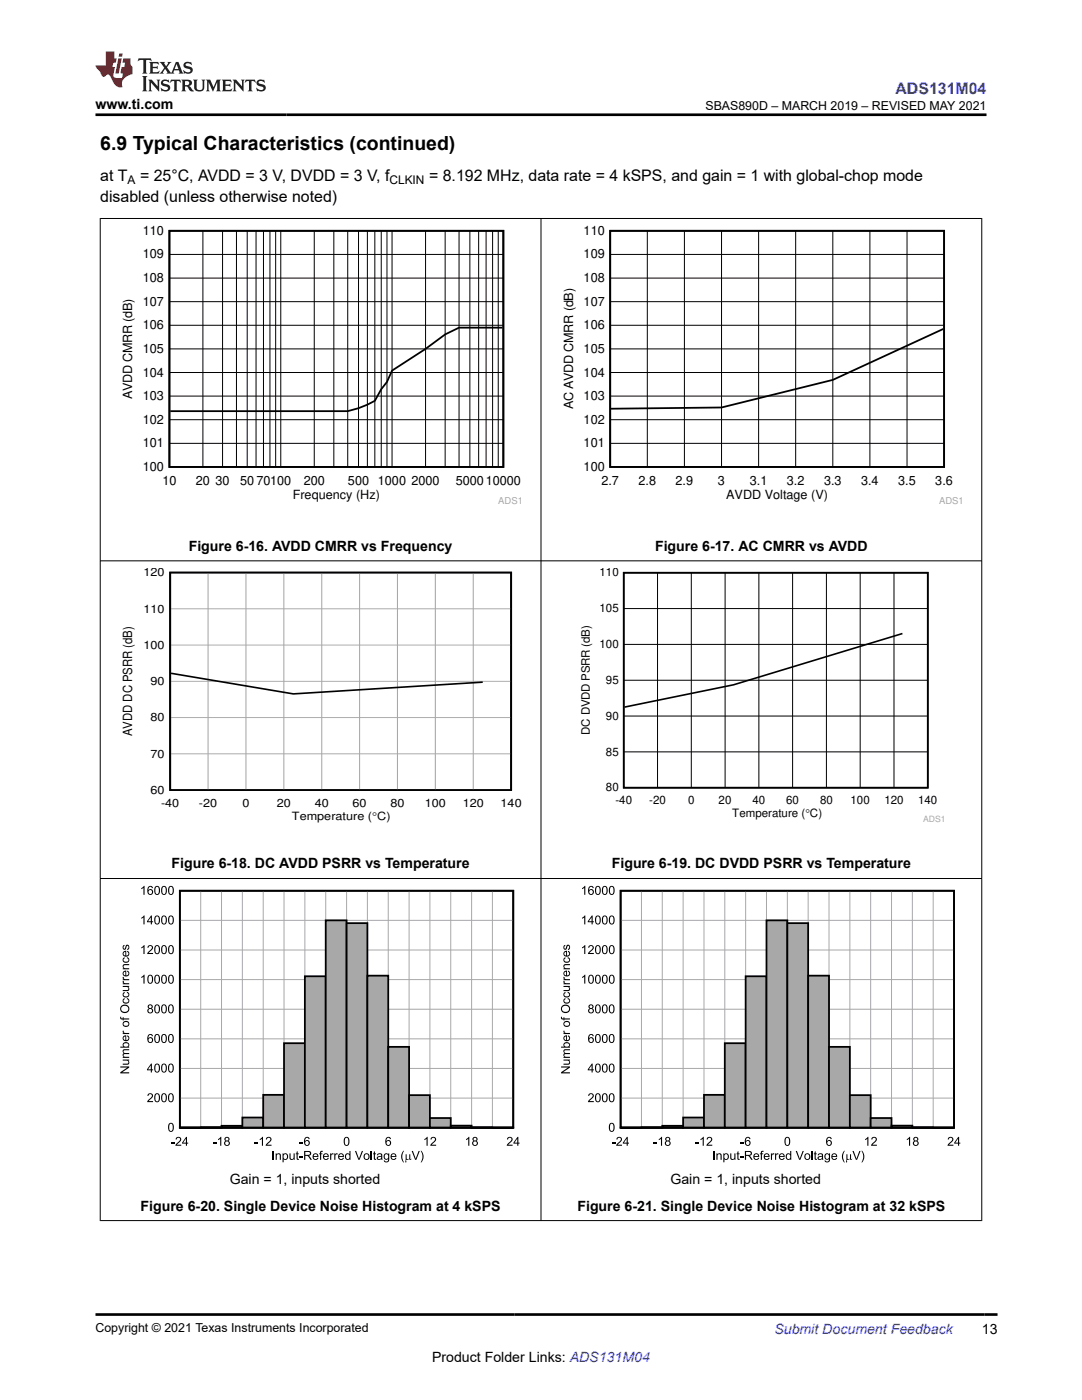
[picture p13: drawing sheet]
<svg xmlns="http://www.w3.org/2000/svg" width="216mm" height="279mm" viewBox="0 0 216 279" stroke-linecap="round" stroke-linejoin="round" font-family="sans-serif">
<defs><g id="words">
<text font-size="3.9" x="20" y="29.9">6.9 Typical Characteristics (continued)</text>
<text font-size="3.2" fill="#00f" x="178.7" y="18.7">ADS131M04</text>
<g font-size="3.2">
<text x="20" y="36.1">at T</text>
<text x="20" y="40.3">disabled (unless otherwise noted)</text>
<text x="27.9" y="36.1">= 25°C, AVDD = 3 V, DVDD = 3 V, f</text>
<text x="85.6" y="36.1">= 8.192 MHz, data rate = 4 kSPS, and gain = 1 with global-chop mode</text>
</g>
<g font-size="2.8">
<text x="19" y="21.8">www.ti.com</text>
<text x="37.7" y="109.9">Figure 6-16. AVDD CMRR vs Frequency</text>
<text x="130.7" y="109.9">Figure 6-17. AC CMRR vs AVDD</text>
<text x="34.2" y="173.3">Figure 6-18. DC AVDD PSRR vs Temperature</text>
<text x="122.1" y="173.3">Figure 6-19. DC DVDD PSRR vs Temperature</text>
<text x="45.8" y="236.4">Gain = 1, inputs shorted</text>
<text x="133.8" y="236.4">Gain = 1, inputs shorted</text>
<text x="28.1" y="241.6">Figure 6-20. Single Device Noise Histogram at 4 kSPS</text>
<text x="115.2" y="241.6">Figure 6-21. Single Device Noise Histogram at 32 kSPS</text>
<text x="195.9" y="266.1">13</text>
<text x="86.2" y="271.7">Product Folder Links: ADS131M04</text>
</g>
<text font-size="2.8" fill="#00f" x="154.5" y="266.2">Submit Document Feedback</text>
<g font-size="2.5">
<text x="140.8" y="21.9">SBAS890D – MARCH 2019 – REVISED MAY 2021</text>
<text x="28.5" y="46.9">110</text>
<text x="116.5" y="46.9">110</text>
<text x="28.5" y="51.6">109</text>
<text x="116.5" y="51.6">109</text>
<text x="28.5" y="56.3">108</text>
<text x="116.5" y="56.3">108</text>
<text x="28.5" y="65.7">106</text>
<text x="28.5" y="61">107</text>
<text x="116.5" y="65.7">106</text>
<text x="116.5" y="61">107</text>
<text x="28.5" y="70.4">105</text>
<text x="116.5" y="70.4">105</text>
<text x="28.5" y="75.1">104</text>
<text x="116.5" y="75.1">104</text>
<text x="26.4" y="79.7" transform="rotate(-90 26.4 79.7)">AVDD CMRR (dB)</text>
<text x="28.5" y="79.9">103</text>
<text x="114.3" y="81.7" transform="rotate(-90 114.3 81.7)">AC AVDD CMRR (dB)</text>
<text x="116.5" y="79.9">103</text>
<text x="28.5" y="89.3">101</text>
<text x="28.5" y="84.6">102</text>
<text x="116.5" y="89.3">101</text>
<text x="116.5" y="84.6">102</text>
<text x="28.5" y="94">100</text>
<text x="116.5" y="94">100</text>
<text x="32.4" y="96.8">10</text>
<text x="39.1" y="96.8">20</text>
<text x="43" y="96.8">30</text>
<text x="47.9" y="96.8">50</text>
<text x="51.2" y="96.8">70100</text>
<text x="58.4" y="99.6">Frequency (Hz)</text>
<text x="60.6" y="96.8">200</text>
<text x="69.4" y="96.8">500</text>
<text x="75.4" y="96.8">1000</text>
<text x="82.1" y="96.8">2000</text>
<text x="90.9" y="96.8">500010000</text>
<text x="120" y="96.8">2.7</text>
<text x="127.4" y="96.8">2.8</text>
<text x="134.8" y="96.8">2.9</text>
<text x="143.3" y="96.8">3</text>
<text x="144.9" y="99.6">AVDD Voltage (V)</text>
<text x="149.6" y="96.8">3.1</text>
<text x="157" y="96.8">3.2</text>
<text x="164.4" y="96.8">3.3</text>
<text x="171.8" y="96.8">3.4</text>
<text x="179.2" y="96.8">3.5</text>
<text x="186.6" y="96.8">3.6</text>
<text x="26.4" y="146.9" transform="rotate(-90 26.4 146.9)">AVDD DC PSRR (dB)</text>
<text x="19" y="265.9">Copyright © 2021 Texas Instruments Incorporated</text>
</g>
<g font-size="2.4">
<text x="25.5" y="36.7">A</text>
<text x="77.7" y="36.7">CLKIN</text>
</g>
<g font-size="2.3">
<text x="28.6" y="115">120</text>
<text x="119.6" y="115">110</text>
<text x="28.6" y="122.2">110</text>
<text x="119.6" y="122.2">105</text>
<text x="28.6" y="129.5">100</text>
<text x="119.6" y="129.3">100</text>
<text x="30" y="136.7">90</text>
<text x="120.9" y="136.5">95</text>
<text x="30" y="143.9">80</text>
<text x="120.9" y="143.6">90</text>
<text x="117.7" y="146.6" transform="rotate(-90 117.7 146.6)">DC DVDD PSRR (dB)</text>
<text x="30" y="151.2">70</text>
<text x="120.9" y="150.8">85</text>
<text x="30" y="158.4">60</text>
<text x="32.1" y="161">-40</text>
<text x="39.7" y="161">-20</text>
<text x="48.4" y="161">0</text>
<text x="55.2" y="161">20</text>
<text x="62.8" y="161">40</text>
<text x="70.3" y="161">60</text>
<text x="77.9" y="161">80</text>
<text x="84.8" y="161">100</text>
<text x="92.3" y="161">120</text>
<text x="99.9" y="161">140</text>
<text x="120.9" y="157.9">80</text>
<text x="122.8" y="160.5">-40</text>
<text x="129.5" y="160.5">-20</text>
<text x="137.3" y="160.5">0</text>
<text x="143.4" y="160.5">20</text>
<text x="150.1" y="160.5">40</text>
<text x="156.9" y="160.5">60</text>
<text x="163.6" y="160.5">80</text>
<text x="169.7" y="160.5">100</text>
<text x="176.5" y="160.5">120</text>
<text x="183.2" y="160.5">140</text>
<text x="58.3" y="163.6">Temperature (qC)</text>
<text x="146.1" y="163">Temperature (qC)</text>
</g>
<g font-size="1.9" fill="#a8a8a8">
<text x="99.4" y="100.6">ADS1</text>
<text x="187.4" y="100.6">ADS1</text>
</g>
<text font-size="1.7" fill="#a8a8a8" x="184.2" y="164">ADS1</text>
</g></defs>
<path d="M33.8 46.1h66.6v47.1h-66.6zM121.8 46.1h66.6v47.1h-66.6zM100.3 65.4h-8.7l-2.8 1.3-3.9 2.9-6.7 4.4-1 2.2-1.1 1.5-1.3 2.3-3.3 1.5-2.1 .6h-35.4M188.2 65.7l-22 10.1-22.2 5.5-22.1 .3" fill="none" stroke="#000" stroke-width=".36"/>
<g fill="none" stroke="#000" stroke-width=".2">
<path d="M33.8 55.5h66.6M33.8 50.8h66.6M40.5 46.1v47.1M44.4 46.1v47.1M47.2 46.1v47.1M49.3 46.1v47.1M51.1 46.1v47.1M52.6 46.1v47.1M53.9 46.1v47.1M55 46.1v47.1M56 46.1v47.1M62.7 46.1v47.1"/>
<path d="M66.6 46.1v47.1M69.4 46.1v47.1M71.5 46.1v47.1M73.3 46.1v47.1M74.8 46.1v47.1M76.1 46.1v47.1M77.2 46.1v47.1M78.2 46.1v47.1M84.9 46.1v47.1M88.8 46.1v47.1M91.6 46.1v47.1M93.8 46.1v47.1"/>
<path d="M95.5 46.1v47.1M97 46.1v47.1M98.3 46.1v47.1M99.4 46.1v47.1M121.8 55.5h66.6M121.8 50.8h66.6M129.2 46.1v47.1M136.6 46.1v47.1M144 46.1v47.1M151.4 46.1v47.1M158.8 46.1v47.1M166.2 46.1v47.1"/>
<path d="M173.6 46.1v47.1M181 46.1v47.1M33.8 79h66.6M33.8 74.3h66.6M33.8 69.6h66.6M33.8 64.9h66.6M33.8 60.2h66.6M121.8 79h66.6M121.8 74.3h66.6M121.8 69.6h66.6M121.8 64.9h66.6M121.8 60.2h66.6"/>
<path d="M33.8 88.5h66.6M33.8 83.8h66.6M121.8 88.5h66.6M121.8 83.8h66.6M131.2 114.3v42.9M137.9 114.3v42.9M144.7 114.3v42.9M151.4 114.3v42.9M158.2 114.3v42.9M164.9 114.3v42.9M171.6 114.3v42.9M178.4 114.3v42.9"/>
<path d="M124.5 135.8h60.6M124.5 128.6h60.6M124.5 121.5h60.6M124.5 150.1h60.6M124.5 142.9h60.6"/>
</g>
<path d="M34 114.3h68v43.4h-68zM34.1 134.4l24.4 4.1 37.8-2.4" fill="none" stroke="#000" stroke-width=".34"/>
<g fill="none" stroke="#a8a8a8" stroke-width=".2">
<path d="M41.5 114.3v43.4M49.1 114.3v43.4M56.6 114.3v43.4M64.2 114.3v43.4M71.8 114.3v43.4M79.3 114.3v43.4M86.9 114.3v43.4M94.4 114.3v43.4M34 136h68M34 128.7h68M34 121.5h68M34 150.4h68"/>
<path d="M34 143.2h68M40 177.8v47.3h-4.1M44.2 177.8v47.3M48.4 177.8v47.3M52.5 177.8v47.3M56.7 177.8v47.3M60.8 177.8v47.3M65 177.8v47.3M69.2 177.8v47.3M73.3 177.8v47.3M77.5 177.8v47.3M81.6 177.8v47.3"/>
<path d="M85.8 177.8v47.3M89.9 177.8v47.3M94.1 177.8v47.3M98.3 177.8v47.3M35.9 195.5h66.5M35.9 189.6h66.5M35.9 183.7h66.5M35.9 219.1h66.5M35.9 213.2h66.5M35.9 207.3h66.5M35.9 201.4h66.5M40 225h4.2"/>
</g>
<path d="M124.5 114.3h60.6v42.9h-60.6zM180.1 126.4l-33.7 10.3-21.8 4.4" fill="none" stroke="#000" stroke-width=".32"/>
<g fill="#000">
<path d="M28.2 177.2l.6-.4v1.8h-.2v-1.4l-.4 .3zM24.6 199.4l.3-.2v.2l-.2 .1a.44 .44 0 0 0 .4 .6 .44 .44 0 0 0 .5-.6l-.3-.1v-.2a.61 .61 0 0 1 .4 .9 .61 .61 0 0 1-.9 .1l-.3-.3zM24.6 198.2l.3-.2v.2l-.2 .1a.44 .44 0 0 0 .4 .6 .44 .44 0 0 0 .5-.6l-.3-.1v-.2a.61 .61 0 0 1 .4 .8 .61 .61 0 0 1-.9 .2l-.3-.3zM24.6 191.2l.3-.1v.2l-.2 .1a.44 .44 0 0 0 .4 .5 .44 .44 0 0 0 .5-.5l-.3-.2v-.2a.61 .61 0 0 1 .4 .9 .61 .61 0 0 1-.9 .2l-.3-.4zM24.6 188.7l.2-.1 .1 .2a.25 .25 0 0 0-.3 .3 .25 .25 0 0 0 .3 .2v-.1a.49 .49 0 0 1 .2-.5 .49 .49 0 0 1 .6 0l.1 .6-.4 .3v-.2a.29 .29 0 0 0 .3-.3 .29 .29 0 0 0-.4-.3 .63 .63 0 0 1-.5 .7l-.3-.2zM24.5 196.8h1.3v.2h-.2a.45 .45 0 0 1 .2 .5 .45 .45 0 0 1-.5 .3h-.8v-.2h.7a.32 .32 0 0 0 .4-.3 .32 .32 0 0 0-.4-.3h-.7zM24.5 195.7l.2 .1a.28 .28 0 0 0 .1 .4 .28 .28 0 0 0 .3 0h.7v.2h-1.3v-.2h.2l-.2-.2zM24.5 194.9l.2 .1a.28 .28 0 0 0 .1 .3 .28 .28 0 0 0 .3 .1h.7v.2h-1.3v-.2h.2l-.2-.2zM24.6 192.5l.2-.1h1v.2h-.8a.3 .3 0 0 0-.4 .2 .3 .3 0 0 0 .3 .4h.9v.2h-1.3v-.2h.2l-.2-.2zM28.2 195l.6-.5v1.8h-.2v-1.4l-.4 .3zM28.2 189.1l.6-.5v1.8h-.2v-1.4l-.4 .3zM28.2 183.1l.6-.4v1.8h-.2v-1.4l-.4 .3z"/>
<path d="M29.6 188.7a.58 .58 0 0 1 .9 .2 .58 .58 0 0 1-.3 .8l-.5 .5h.8v.2h-1.1l.1-.4a1.07 1.07 0 0 0 .7-1.1l-.4-.1-.2 .4-.2-.1zM24 212.8h1.8v.3l-1.4 .9h1.4v.2h-1.8v-.2l1.4-.9h-1.4zM24.5 211.5h1.3v.1h-.2a.45 .45 0 0 1 .2 .6 .45 .45 0 0 1-.5 .3h-.8v-.2h.7a.32 .32 0 0 0 .4-.3 .32 .32 0 0 0-.4-.3h-.7zM24.6 209.5l1.2-.1v.2h-.8a.27 .27 0 0 0-.4 .2 .27 .27 0 0 0 .3 .3h.9v.3h-.9a.29 .29 0 0 0-.2 .3 .29 .29 0 0 0 .4 .2h.7v.2h-1.3v-.2h.2a.44 .44 0 0 1 0-.7l-.2-.3zM24.5 205.7h.2a.28 .28 0 0 0 .1 .4 .28 .28 0 0 0 .3 0h.7v.3h-1.3v-.2h.2l-.2-.2zM24 202.9h.2l.1 .3h.2v-.2h.2v.2h1.1v.3h-1.1v.2h-.2v-.2a.4 .4 0 0 1-.5-.1 .4 .4 0 0 1 0-.5zM29.6 218.3a.58 .58 0 0 1 .9 .1 .58 .58 0 0 1-.3 .9l-.5 .4h.8v.3h-1.1l.1-.4a1.07 1.07 0 0 0 .7-1.2h-.4l-.2 .3h-.2zM34.2 227.9h.6v.2h-.6zM35.2 227a.58 .58 0 0 1 .9 .1 .58 .58 0 0 1-.3 .9l-.5 .5h.9v.2h-1.2l.2-.4a1.07 1.07 0 0 0 .6-1.1l-.3-.1-.2 .3h-.3zM42.5 227.9h.7v.2h-.7zM43.5 227.3l.7-.4v1.8h-.3v-1.4l-.4 .2zM50.8 227.9h.7v.2h-.7z"/>
<path d="M51.8 227.3l.7-.4v1.8h-.2v-1.4l-.5 .2zM53.2 227a.58 .58 0 0 1 .9 .1 .58 .58 0 0 1-.3 .9l-.5 .5h.9v.2h-1.2l.2-.4a1.07 1.07 0 0 0 .7-1.1l-.4-.1-.2 .3h-.3zM54.4 229.7h.2v1.8h-.2zM55 230.2h.2v.2a.46 .46 0 0 1 .6-.2 .46 .46 0 0 1 .2 .5v.8h-.2v-.8a.3 .3 0 0 0-.2-.4 .3 .3 0 0 0-.4 .3v.9h-.2zM57.8 230.2h.2v.7a.32 .32 0 0 0 .3 .4 .32 .32 0 0 0 .3-.4v-.7h.2v1.3h-.2v-.2a.45 .45 0 0 1-.5 .2 .45 .45 0 0 1-.3-.5zM59.2 229.9l.2-.2v.5h.2v.2h-.2v.7l.2 .4a.33 .33 0 0 1-.3-.1 .33 .33 0 0 1-.1-.3v-.7h-.2zM59.7 230.7h.7v.2h-.7zM59.8 227.9h.7v.2h-.7zM63.9 229.8l.5-.1v.2l-.3 .1v.2h.2v.2h-.2v1.1h-.2v-1.1h-.2v-.2h.2zM65.9 230.2h.2v.2l.4-.2h.1l-.1 .2a.28 .28 0 0 0-.3 .1 .28 .28 0 0 0-.1 .3v.7h-.2zM66.7 230.2h.2v.2l.4-.2h.1l-.1 .2a.28 .28 0 0 0-.3 .1 .28 .28 0 0 0-.1 .3v.7h-.2zM70.8 229.7h.3l.5 1.6 .6-1.6h.2l-.6 1.8h-.3z"/>
<path d="M74 229.7h.2v1.8h-.2zM74.6 229.9l.2-.2v.5h.2v.2h-.2v.7l.3 .4a.32 .32 0 0 1-.4-.1 .32 .32 0 0 1-.1-.3v-.7h-.2zM80.5 229.7h.1l-.1 .2a2.01 2.01 0 0 0 .1 2.1 1.56 1.56 0 0 1-.1-2.3zM80.9 230.4h.2v.7a.27 .27 0 0 0 .2 .3 .27 .27 0 0 0 .4-.2v-.8h.2v.9l.2-.1-.2 .3-.2-.2a.42 .42 0 0 1-.7 .1v.6l-.1-.1zM82.1 229.7h.3l.6 1.6 .5-1.6h.3l-.7 1.8h-.3zM83.9 229.7a1.49 1.49 0 0 1 .4 2l-.2 .3h-.2a2.03 2.03 0 0 0 0-2.3zM84.7 227.3l.6-.4v1.8h-.2v-1.4l-.4 .2zM86.1 227a.58 .58 0 0 1 .9 .1 .58 .58 0 0 1-.4 .9l-.4 .5h.8v.2h-1.1l.1-.4a1.07 1.07 0 0 0 .7-1.1l-.4-.1-.2 .3h-.2zM93 227.3l.7-.4v1.8h-.3v-1.4l-.4 .2zM101.3 227a.58 .58 0 0 1 .9 .1 .58 .58 0 0 1-.3 .9l-.5 .5h.9v.2h-1.2l.2-.4a1.07 1.07 0 0 0 .7-1.1l-.4-.1-.2 .3h-.2z"/>
<path d="M29.6 177l.2-.2h.4l.3 .4-.2 .1a.36 .36 0 0 0-.4-.3 .36 .36 0 0 0-.3 .4v.3a.56 .56 0 0 1 .9 0 .56 .56 0 0 1-.2 .9 .56 .56 0 0 1-.8-.4l-.1-.8zM29.6 178a.4 .4 0 0 0 .8 0 .4 .4 0 0 0-.8 0z"/>
<path d="M31 176.9a.64 .64 0 0 1 .8 .1 .64 .64 0 0 1 .1 .7 .64 .64 0 0 1-.5 .9 .64 .64 0 0 1-.6-.9zM31.1 177.1a.99 .99 0 0 0 .3 1.3 .92 .92 0 0 0-.1-1.4z"/>
<path d="M32.4 176.9a.64 .64 0 0 1 .7 .1 .64 .64 0 0 1 .2 .7 .64 .64 0 0 1-.6 .9 .64 .64 0 0 1-.5-.9zM32.5 177.1a.99 .99 0 0 0 .2 1.3 .92 .92 0 0 0 0-1.4z"/>
<path d="M33.8 176.9a.64 .64 0 0 1 .7 .1 .64 .64 0 0 1 .2 .7 .64 .64 0 0 1-.6 .9 .64 .64 0 0 1-.6-.9zM33.9 177.1a.99 .99 0 0 0 .2 1.3 .92 .92 0 0 0 0-1.4z"/>
<path d="M24.6 193.9l.6-.2v1a.37 .37 0 0 0 .4-.3 .37 .37 0 0 0-.2-.5v-.2a.63 .63 0 0 1 .3 .9 .63 .63 0 0 1-.9 .2 .63 .63 0 0 1-.2-.9zM24.8 194l-.1 .4 .3 .2v-.7z"/>
<path d="M24.6 189.9l.6-.2v1a.37 .37 0 0 0 .4-.3 .37 .37 0 0 0-.2-.4v-.2a.63 .63 0 0 1 .3 .8 .63 .63 0 0 1-.9 .2 .63 .63 0 0 1-.2-.9zM24.8 190.1l-.1 .4 .3 .2v-.7z"/>
<path d="M29.7 194.6a.64 .64 0 0 1 .7 .1 .64 .64 0 0 1 .2 .7 .64 .64 0 0 1-.6 .9 .64 .64 0 0 1-.6-.9zM29.7 194.8a.99 .99 0 0 0 .3 1.4 .92 .92 0 0 0 0-1.5z"/>
<path d="M30.1 182.7h.2v1.2h.3v.2h-.3v.4h-.2v-.4h-.8v-.2zM30.1 183.1l-.6 .8h.6z"/>
<path d="M31 194.6a.64 .64 0 0 1 .8 .1 .64 .64 0 0 1 .1 .7 .64 .64 0 0 1-.5 .9 .64 .64 0 0 1-.6-.9zM31.1 194.8a.99 .99 0 0 0 .3 1.4 .92 .92 0 0 0-.1-1.5z"/>
<path d="M31 188.7a.64 .64 0 0 1 .8 .1 .64 .64 0 0 1 .1 .7 .64 .64 0 0 1-.5 .9 .64 .64 0 0 1-.6-.9zM31.1 188.9a.99 .99 0 0 0 .3 1.3 .92 .92 0 0 0-.1-1.4z"/>
<path d="M31 182.8a.64 .64 0 0 1 .8 .1 .64 .64 0 0 1 .1 .7 .64 .64 0 0 1-.5 .9 .64 .64 0 0 1-.6-.9zM31.1 183a.99 .99 0 0 0 .3 1.3 .92 .92 0 0 0-.1-1.4z"/>
<path d="M32.4 194.6a.64 .64 0 0 1 .7 .1 .64 .64 0 0 1 .2 .7 .64 .64 0 0 1-.6 .9 .64 .64 0 0 1-.5-.9zM32.5 194.8a.99 .99 0 0 0 .2 1.4 .92 .92 0 0 0 0-1.5z"/>
<path d="M32.4 188.7a.64 .64 0 0 1 .7 .1 .64 .64 0 0 1 .2 .7 .64 .64 0 0 1-.6 .9 .64 .64 0 0 1-.5-.9zM32.5 188.9a.99 .99 0 0 0 .2 1.3 .92 .92 0 0 0 0-1.4z"/>
<path d="M32.4 182.8a.64 .64 0 0 1 .7 .1 .64 .64 0 0 1 .2 .7 .64 .64 0 0 1-.6 .9 .64 .64 0 0 1-.5-.9zM32.5 183a.99 .99 0 0 0 .2 1.3 .92 .92 0 0 0 0-1.4z"/>
<path d="M33.8 194.6a.64 .64 0 0 1 .7 .1 .64 .64 0 0 1 .2 .7 .64 .64 0 0 1-.6 .9 .64 .64 0 0 1-.6-.9zM33.9 194.8a.99 .99 0 0 0 .2 1.4 .92 .92 0 0 0 0-1.5z"/>
<path d="M33.8 188.7a.64 .64 0 0 1 .7 .1 .64 .64 0 0 1 .2 .7 .64 .64 0 0 1-.6 .9 .64 .64 0 0 1-.6-.9zM33.9 188.9a.99 .99 0 0 0 .2 1.3 .92 .92 0 0 0 0-1.4z"/>
<path d="M33.8 182.8a.64 .64 0 0 1 .7 .1 .64 .64 0 0 1 .2 .7 .64 .64 0 0 1-.6 .9 .64 .64 0 0 1-.6-.9zM33.9 183a.99 .99 0 0 0 .2 1.3 .92 .92 0 0 0 0-1.4z"/>
<path d="M24 201.3a.9 .9 0 0 1 1.8 0 .9 .9 0 0 1-1.8 0zM24.4 200.9a.65 .65 0 0 0 .1 .9 .65 .65 0 0 0 .8 0 .65 .65 0 0 0 .1-.9l-.5-.2z"/>
<path d="M24.5 204.3a.65 .65 0 0 1 1.3 0 .65 .65 0 0 1-1.3 0zM24.8 204.1a.43 .43 0 0 0 .3 .6 .43 .43 0 0 0 .4-.6l-.4-.1z"/>
<path d="M24.6 206.8l.6-.2v1a.37 .37 0 0 0 .4-.3 .37 .37 0 0 0-.2-.5v-.2a.63 .63 0 0 1 .3 .9 .63 .63 0 0 1-.9 .2 .63 .63 0 0 1-.2-.9zM24.8 206.9l-.1 .4 .3 .3v-.8z"/>
<path d="M24.6 208.1a.62 .62 0 0 1 .9 0 .62 .62 0 0 1 .1 .8h.2v.2h-1.8v-.2h.6l-.1-.4zM24.8 208.3a.41 .41 0 0 0 .3 .6 .41 .41 0 0 0 .4-.6l-.4-.1z"/>
<path d="M29.6 200.6a.48 .48 0 0 1 .7-.1 .48 .48 0 0 1-.1 .8 .53 .53 0 0 1 .2 .8 .53 .53 0 0 1-.8 0 .53 .53 0 0 1 .1-.8l-.2-.3zM29.7 200.9a.3 .3 0 0 0 .6 0 .3 .3 0 0 0-.6 0zM29.6 201.7a.36 .36 0 0 0 .7 0 .36 .36 0 0 0-.7 0z"/>
<path d="M30.1 212.3h.2v1.1h.2v.2h-.2v.4h-.2v-.4h-.8v-.2zM30.1 212.6l-.6 .8h.6z"/>
<path d="M29.6 206.6l.2-.2h.4l.3 .4h-.2a.36 .36 0 0 0-.4-.3 .36 .36 0 0 0-.3 .5v.2a.56 .56 0 0 1 .9 .1 .56 .56 0 0 1-.2 .8 .56 .56 0 0 1-.8-.3l-.1-.8zM29.6 207.6a.4 .4 0 0 0 .8 0 .4 .4 0 0 0-.8 0z"/>
<path d="M31 218.3a.64 .64 0 0 1 .8 .1 .64 .64 0 0 1 .1 .7 .64 .64 0 0 1-.6 .9 .64 .64 0 0 1-.5-.9zM31.1 218.5a.99 .99 0 0 0 .3 1.3 .92 .92 0 0 0-.1-1.4z"/>
<path d="M31 212.4a.64 .64 0 0 1 .8 0 .64 .64 0 0 1 .1 .8 .64 .64 0 0 1-.6 .9 .64 .64 0 0 1-.5-.9zM31.1 212.6a.99 .99 0 0 0 .3 1.3 .92 .92 0 0 0-.1-1.5z"/>
<path d="M31 206.5a.64 .64 0 0 1 .8 0 .64 .64 0 0 1 .1 .8 .64 .64 0 0 1-.6 .9 .64 .64 0 0 1-.5-.9zM31.1 206.7a.99 .99 0 0 0 .3 1.3 .92 .92 0 0 0-.1-1.5z"/>
<path d="M31 200.5a.64 .64 0 0 1 .8 .1 .64 .64 0 0 1 .1 .7 .64 .64 0 0 1-.6 1 .64 .64 0 0 1-.5-1zM31.1 200.8a.99 .99 0 0 0 .3 1.3 .92 .92 0 0 0-.1-1.5z"/>
<path d="M32.4 218.3a.64 .64 0 0 1 .7 .1 .64 .64 0 0 1 .2 .7 .64 .64 0 0 1-.6 .9 .64 .64 0 0 1-.6-.9zM32.5 218.5a.99 .99 0 0 0 .2 1.3 .92 .92 0 0 0 0-1.4z"/>
<path d="M32.4 212.4a.64 .64 0 0 1 .7 0 .64 .64 0 0 1 .2 .8 .64 .64 0 0 1-.6 .9 .64 .64 0 0 1-.6-.9zM32.5 212.6a.99 .99 0 0 0 .2 1.3 .92 .92 0 0 0 0-1.5z"/>
<path d="M32.4 206.5a.64 .64 0 0 1 .7 0 .64 .64 0 0 1 .2 .8 .64 .64 0 0 1-.6 .9 .64 .64 0 0 1-.6-.9zM32.5 206.7a.99 .99 0 0 0 .2 1.3 .92 .92 0 0 0 0-1.5z"/>
<path d="M32.4 200.5a.64 .64 0 0 1 .7 .1 .64 .64 0 0 1 .2 .7 .64 .64 0 0 1-.6 1 .64 .64 0 0 1-.6-1zM32.5 200.8a.99 .99 0 0 0 .2 1.3 .92 .92 0 0 0 0-1.5z"/>
<path d="M33.8 218.3a.64 .64 0 0 1 .7 .1 .64 .64 0 0 1 .2 .7 .64 .64 0 0 1-.6 .9 .64 .64 0 0 1-.6-.9zM33.9 218.5a.99 .99 0 0 0 .2 1.3 .92 .92 0 0 0 0-1.4z"/>
<path d="M33.8 212.4a.64 .64 0 0 1 .7 0 .64 .64 0 0 1 .2 .8 .64 .64 0 0 1-.6 .9 .64 .64 0 0 1-.6-.9zM33.9 212.6a.99 .99 0 0 0 .2 1.3 .92 .92 0 0 0 0-1.5z"/>
<path d="M33.8 206.5a.64 .64 0 0 1 .7 0 .64 .64 0 0 1 .2 .8 .64 .64 0 0 1-.6 .9 .64 .64 0 0 1-.6-.9zM33.9 206.7a.99 .99 0 0 0 .2 1.3 .93 .93 0 0 0 0-1.5z"/>
<path d="M33.8 200.5a.64 .64 0 0 1 .7 .1 .64 .64 0 0 1 .2 .7 .64 .64 0 0 1-.6 1 .64 .64 0 0 1-.6-1zM33.9 200.8a.99 .99 0 0 0 .2 1.3 .93 .93 0 0 0 0-1.5z"/>
<path d="M33.8 224.2a.64 .64 0 0 1 .7 .1 .64 .64 0 0 1 .2 .7 .64 .64 0 0 1-.6 .9 .64 .64 0 0 1-.6-.9zM33.9 224.4a.99 .99 0 0 0 .2 1.3 .93 .93 0 0 0 0-1.4z"/>
<path d="M37.1 226.9h.2v1.1h.3v.2h-.3v.5h-.2v-.5h-.8v-.2zM37.1 227.2l-.6 .8h.6z"/>
<path d="M44.9 227a.48 .48 0 0 1 .8 0 .48 .48 0 0 1-.2 .7 .53 .53 0 0 1 .2 .8 .53 .53 0 0 1-.8 0 .53 .53 0 0 1 .1-.8l-.2-.2zM45 227.3a.3 .3 0 0 0 .6 0 .3 .3 0 0 0-.6 0zM44.9 228.2a.4 .4 0 0 0 .8 0 .4 .4 0 0 0-.8 0z"/>
<path d="M56.4 230.2h.2v.2a.59 .59 0 0 1 .8 0 .59 .59 0 0 1 0 .8 .49 .49 0 0 1-.8 .1v.7h-.2zM56.7 230.5l-.1 .5 .2 .3a.47 .47 0 0 0 .5-.5 .47 .47 0 0 0-.5-.4z"/>
<path d="M60.7 229.7h.8a.49 .49 0 0 1 .6 .4 .49 .49 0 0 1-.5 .6l.6 .8h-.3l-.4-.7-.3-.1h-.3v.8h-.2zM60.9 229.9v.6h.5a.31 .31 0 0 0 .5-.3 .31 .31 0 0 0-.4-.3z"/>
<path d="M60.8 227.1l.3-.2h.4l.3 .4h-.2a.36 .36 0 0 0-.5-.2 .36 .36 0 0 0-.2 .4v.2a.56 .56 0 0 1 .8 .1 .56 .56 0 0 1-.2 .9 .56 .56 0 0 1-.8-.4v-.8zM60.9 228.1a.4 .4 0 0 0 .8 0 .4 .4 0 0 0-.8 0z"/>
<path d="M62.5 230.3a.6 .6 0 0 1 .7-.1 .6 .6 0 0 1 .3 .7h-.9a.37 .37 0 0 0 .3 .4 .37 .37 0 0 0 .4-.2h.2a.65 .65 0 0 1-.9 .3 .65 .65 0 0 1-.1-1.1zM62.7 230.4l-.1 .3h.7l-.2-.3z"/>
<path d="M64.6 230.3a.6 .6 0 0 1 .7-.1 .6 .6 0 0 1 .3 .7h-.9a.37 .37 0 0 0 .2 .4 .37 .37 0 0 0 .5-.2h.2a.65 .65 0 0 1-1 .3 .65 .65 0 0 1 0-1.1zM64.8 230.4l-.1 .3h.7l-.2-.3z"/>
<path d="M67.6 230.3a.6 .6 0 0 1 .7-.1 .6 .6 0 0 1 .3 .7h-.9a.37 .37 0 0 0 .3 .4 .37 .37 0 0 0 .4-.2h.2a.65 .65 0 0 1-1 .3 .65 .65 0 0 1 0-1.1zM67.8 230.4l-.1 .3h.7l-.2-.3z"/>
<path d="M68.8 227a.64 .64 0 0 1 .8 .1 .64 .64 0 0 1 .1 .7 .64 .64 0 0 1-.5 .9 .64 .64 0 0 1-.6-.9zM68.9 227.2a.99 .99 0 0 0 .3 1.3 .92 .92 0 0 0 0-1.4z"/>
<path d="M69 230.3l.4-.1 .3 .1v-.6h.2v1.8h-.2v-.2a.62 .62 0 0 1-.8-.1 .62 .62 0 0 1 .1-.9zM69.1 230.5a.45 .45 0 0 0-.1 .6 .45 .45 0 0 0 .6 .1l.1-.4-.1-.3-.2-.2z"/>
<path d="M72.5 230.8a.65 .65 0 0 1 1.3 0 .65 .65 0 0 1-1.3 0zM72.9 230.5a.46 .46 0 0 0-.1 .6 .46 .46 0 0 0 .6 .1 .46 .46 0 0 0 .1-.6 .46 .46 0 0 0-.6-.1z"/>
<path d="M75.3 230.3a.58 .58 0 0 1 .8-.1 .58 .58 0 0 1 .2 .7l.1 .6h-.3v-.2a.46 .46 0 0 1-.6 .2 .46 .46 0 0 1-.2-.6l.8-.2a.33 .33 0 0 0-.3-.4 .33 .33 0 0 0-.4 .3h-.2zM75.5 231a.23 .23 0 0 0 0 .3 .23 .23 0 0 0 .3 0l.2-.2 .1-.3z"/>
<path d="M76.7 230.3l.2-.1 .6 .1v-.1h.2v1.1a.56 .56 0 0 1-.4 .7 .56 .56 0 0 1-.7-.4h.2a.36 .36 0 0 0 .5 .2 .36 .36 0 0 0 .1-.5 .61 .61 0 0 1-.8-.1 .61 .61 0 0 1 .1-.9zM76.9 230.5v.7a.41 .41 0 0 0 .6-.4 .41 .41 0 0 0-.6-.3z"/>
<path d="M77.1 227.1l.2-.2h.4l.3 .4h-.2a.36 .36 0 0 0-.4-.2 .36 .36 0 0 0-.3 .4v.2a.56 .56 0 0 1 .8 .1 .56 .56 0 0 1-.2 .9 .56 .56 0 0 1-.7-.4l-.1-.8zM77.1 228.1a.4 .4 0 0 0 .8 0 .4 .4 0 0 0-.8 0z"/>
<path d="M78.1 230.3a.6 .6 0 0 1 .7-.1 .6 .6 0 0 1 .3 .7h-.9a.37 .37 0 0 0 .2 .4 .37 .37 0 0 0 .5-.2h.2a.65 .65 0 0 1-1 .3 .65 .65 0 0 1 0-1.1zM78.3 230.4l-.1 .3h.7l-.2-.3z"/>
<path d="M94.4 227a.48 .48 0 0 1 .8 0 .48 .48 0 0 1-.2 .7 .53 .53 0 0 1 .2 .8 .53 .53 0 0 1-.8 0 .53 .53 0 0 1 .1-.8l-.2-.2zM94.5 227.3a.3 .3 0 0 0 .6 0 .3 .3 0 0 0-.6 0zM94.4 228.2a.36 .36 0 0 0 .7 0 .36 .36 0 0 0-.7 0z"/>
<path d="M103.3 226.9h.1v1.1h.3v.2h-.3v.5h-.2v-.5h-.8v-.2zM103.2 227.2l-.5 .8h.5z"/>
</g>
<path d="M35.9 177.8h66.5v47.3h-66.5zM35.9 225l4.1 .1zM40 225l4.2 .1zM44.2 224.7h4.2v.4h-4.2z" fill="none" stroke="#000" stroke-width=".35"/>
<path d="M44.2 224.9h4.2" fill="none" stroke="#a8a8a8" stroke-width=".39"/>
<path d="M48.4 223h4.1v2.1h-4.1z" fill-rule="evenodd" fill="#a8a8a8"/>
<path d="M48.4 223h4.1v2.1h-4.1z" fill="none" stroke="#000" stroke-width=".35"/>
<path d="M52.5 218.5h4.2v6.6h-4.2z" fill-rule="evenodd" fill="#a8a8a8"/>
<path d="M52.5 218.5h4.2v6.6h-4.2z" fill="none" stroke="#000" stroke-width=".35"/>
<path d="M56.7 208.2h4.1v16.9h-4.1z" fill-rule="evenodd" fill="#a8a8a8"/>
<path d="M56.7 208.2h4.1v16.9h-4.1z" fill="none" stroke="#000" stroke-width=".35"/>
<path d="M60.8 194.8h4.2v30.3h-4.2z" fill-rule="evenodd" fill="#a8a8a8"/>
<path d="M60.8 194.8h4.2v30.3h-4.2z" fill="none" stroke="#000" stroke-width=".35"/>
<path d="M65 183.7h4.2v41.4h-4.2z" fill-rule="evenodd" fill="#a8a8a8"/>
<path d="M65 183.7h4.2v41.4h-4.2z" fill="none" stroke="#000" stroke-width=".35"/>
<path d="M69.2 184.2h4.1v40.9h-4.1z" fill-rule="evenodd" fill="#a8a8a8"/>
<path d="M69.2 184.2h4.1v40.9h-4.1z" fill="none" stroke="#000" stroke-width=".35"/>
<path d="M73.3 194.7h4.2v30.4h-4.2z" fill-rule="evenodd" fill="#a8a8a8"/>
<path d="M73.3 194.7h4.2v30.4h-4.2z" fill="none" stroke="#000" stroke-width=".35"/>
<path d="M77.5 208.9h4.1v16.2h-4.1z" fill-rule="evenodd" fill="#a8a8a8"/>
<path d="M77.5 208.9h4.1v16.2h-4.1z" fill="none" stroke="#000" stroke-width=".35"/>
<path d="M81.6 218.6h4.2v6.5h-4.2z" fill-rule="evenodd" fill="#a8a8a8"/>
<path d="M81.6 218.6h4.2v6.5h-4.2z" fill="none" stroke="#000" stroke-width=".35"/>
<path d="M85.8 223.1h4.2v2h-4.2z" fill-rule="evenodd" fill="#a8a8a8"/>
<path d="M35.9 177.8h66.5v47.3h-66.5zM123.8 177.8h66.6v47.3h-66.6zM85.8 223.1h4.1v2h-4.1zM89.9 224.6h4.2v.5h-4.2zM94.1 225l4.2 .1zM98.3 225l4.1 .1zM123.8 225l4.2 .1zM128 225l4.2 .1zM132.2 224.7h4.1v.4h-4.1z" fill="none" stroke="#000" stroke-width=".35"/>
<path d="M89.9 224.9h4.2" fill="none" stroke="#a8a8a8" stroke-width=".42"/>
<g fill="none" stroke="#a8a8a8" stroke-width=".2">
<path d="M128 177.8v47.3h-4.2M132.2 177.8v47.3M136.3 177.8v47.3M140.5 177.8v47.3M144.6 177.8v47.3M148.8 177.8v47.3M152.9 177.8v47.3M157.1 177.8v47.3M161.3 177.8v47.3M165.4 177.8v47.3M169.6 177.8v47.3M173.7 177.8v47.3"/>
<path d="M177.9 177.8v47.3M182.1 177.8v47.3M186.2 177.8v47.3M123.8 195.5h66.6M123.8 189.6h66.6M123.8 183.7h66.6M123.8 219.1h66.6M123.8 213.2h66.6M123.8 207.3h66.6M123.8 201.4h66.6M94.1 225h4.2M98.3 225.1h4.1"/>
<path d="M128 225h4.2"/>
</g>
<g fill="#000">
<path d="M116.1 177.2l.7-.4v1.8h-.2v-1.4l-.5 .3zM112.5 199.4l.3-.2 .1 .2-.2 .1a.44 .44 0 0 0 .4 .6 .44 .44 0 0 0 .4-.6l-.2-.1v-.2a.61 .61 0 0 1 .4 .9 .61 .61 0 0 1-1 .1l-.3-.3zM112.5 198.2l.3-.2 .1 .2-.2 .1a.44 .44 0 0 0 .4 .6 .44 .44 0 0 0 .4-.6l-.2-.1v-.2a.61 .61 0 0 1 .4 .8 .61 .61 0 0 1-1 .2l-.3-.3zM112.5 191.2l.3-.1 .1 .2-.2 .1a.44 .44 0 0 0 .4 .5 .44 .44 0 0 0 .4-.5l-.2-.2v-.2a.61 .61 0 0 1 .4 .9 .61 .61 0 0 1-1 .2l-.3-.4zM112.5 188.7l.3-.1v.2a.25 .25 0 0 0-.2 .3 .25 .25 0 0 0 .3 .2v-.1a.49 .49 0 0 1 .2-.5 .49 .49 0 0 1 .5 0l.1 .6-.4 .3v-.2a.29 .29 0 0 0 .3-.3 .29 .29 0 0 0-.3-.3 .63 .63 0 0 1-.6 .7l-.3-.2zM112.4 196.8h1.3v.2h-.2a.45 .45 0 0 1 .2 .5 .45 .45 0 0 1-.5 .3h-.8v-.2h.8a.32 .32 0 0 0 .4-.3 .32 .32 0 0 0-.5-.3h-.7zM112.5 195.7l.2 .1a.28 .28 0 0 0 0 .4 .28 .28 0 0 0 .4 0h.6v.2h-1.3v-.2h.2l-.2-.2zM112.5 194.9l.2 .1a.28 .28 0 0 0 0 .3 .28 .28 0 0 0 .4 .1h.6v.2h-1.3v-.2h.2l-.2-.2zM112.5 192.5l.2-.1h1v.2h-.8a.3 .3 0 0 0-.3 .2 .3 .3 0 0 0 .2 .4h.9v.2h-1.3v-.2h.2l-.2-.2zM116.1 195l.7-.5v1.8h-.2v-1.4l-.5 .3zM116.1 189.1l.7-.5v1.8h-.2v-1.4l-.5 .3zM116.1 183.1l.7-.4v1.8h-.2v-1.4l-.5 .3z"/>
<path d="M117.5 188.7a.58 .58 0 0 1 .9 .2 .58 .58 0 0 1-.3 .8l-.5 .5h.9v.2h-1.2l.2-.4a1.07 1.07 0 0 0 .7-1.1l-.4-.1-.2 .4-.2-.1zM112 212.8h1.7v.3l-1.4 .9h1.4v.2h-1.7v-.2l1.3-.9h-1.3zM112.4 211.5h1.3v.1h-.2a.45 .45 0 0 1 .2 .6 .45 .45 0 0 1-.5 .3h-.8v-.2h.8a.32 .32 0 0 0 .4-.3 .32 .32 0 0 0-.5-.3h-.7zM112.5 209.5l1.2-.1v.2h-.8a.27 .27 0 0 0-.3 .2 .27 .27 0 0 0 .2 .3h.9v.3h-.8a.29 .29 0 0 0-.3 .3 .29 .29 0 0 0 .5 .2h.6v.2h-1.3v-.2h.2a.44 .44 0 0 1 0-.7l-.2-.3zM112.5 205.7h.2a.28 .28 0 0 0 0 .4 .28 .28 0 0 0 .4 0h.6v.3h-1.3v-.2h.2l-.2-.2zM111.9 202.9h.2l.1 .3h.2v-.2h.2v.2h1.1v.3h-1.1v.2h-.2v-.2a.4 .4 0 0 1-.4-.1 .4 .4 0 0 1-.1-.5zM117.5 218.3a.58 .58 0 0 1 .9 .1 .58 .58 0 0 1-.3 .9l-.5 .4h.9v.3h-1.2l.2-.4a1.07 1.07 0 0 0 .7-1.2h-.4l-.2 .3h-.2zM122.1 227.9h.7v.2h-.7zM123.2 227a.58 .58 0 0 1 .9 .1 .58 .58 0 0 1-.4 .9l-.5 .5h.9v.2h-1.2l.2-.4a1.07 1.07 0 0 0 .7-1.1l-.4-.1-.2 .3h-.2zM130.4 227.9h.7v.2h-.7zM131.5 227.3l.6-.4v1.8h-.2v-1.4l-.4 .2zM138.8 227.9h.6v.2h-.6z"/>
<path d="M139.8 227.3l.6-.4v1.8h-.2v-1.4l-.4 .2zM141.2 227a.58 .58 0 0 1 .9 .1 .58 .58 0 0 1-.4 .9l-.4 .5h.8v.2h-1.1l.1-.4a1.07 1.07 0 0 0 .7-1.1l-.4-.1-.2 .3h-.2zM142.3 229.7h.3v1.8h-.3zM143 230.2h.2v.2a.46 .46 0 0 1 .5-.2 .46 .46 0 0 1 .3 .5v.8h-.2v-.8a.3 .3 0 0 0-.2-.4 .3 .3 0 0 0-.4 .3v.9h-.2zM145.7 230.2h.2v.7a.32 .32 0 0 0 .3 .4 .32 .32 0 0 0 .3-.4v-.7h.2v1.3h-.1v-.2a.45 .45 0 0 1-.6 .2 .45 .45 0 0 1-.3-.5zM147.1 229.9l.2-.2v.5h.3v.2h-.3v.7l.3 .4a.33 .33 0 0 1-.4-.1 .33 .33 0 0 1-.1-.3v-.7h-.1zM147.7 230.7h.7v.2h-.7zM147.8 227.9h.6v.2h-.6zM151.9 229.8l.5-.1-.1 .2-.3 .1v.2h.3v.2h-.3v1.1h-.2v-1.1h-.2v-.2h.2zM153.8 230.2h.2v.2l.4-.2h.1v.2a.28 .28 0 0 0-.4 .1 .28 .28 0 0 0-.1 .3v.7h-.2zM154.7 230.2h.1v.2l.4-.2h.2l-.1 .2a.28 .28 0 0 0-.4 .1 .28 .28 0 0 0 0 .3v.7h-.2zM158.8 229.7h.2l.6 1.6 .6-1.6h.2l-.7 1.8h-.2z"/>
<path d="M162 229.7h.2v1.8h-.2zM162.5 229.9l.3-.2v.5h.2v.2h-.2v.7l.2 .4a.32 .32 0 0 1-.3-.1 .32 .32 0 0 1-.2-.3v-.7h-.1zM168.4 229.7h.2l-.1 .2a2.01 2.01 0 0 0 .1 2.1 1.56 1.56 0 0 1-.2-2.3zM168.9 230.4h.2v.7a.27 .27 0 0 0 .2 .3 .27 .27 0 0 0 .3-.2v-.8h.2v.9l.3-.1-.3 .3-.2-.2a.42 .42 0 0 1-.6 .1l-.1 .6-.1-.1zM170.1 229.7h.2l.6 1.6 .6-1.6h.2l-.7 1.8h-.2zM171.9 229.7a1.49 1.49 0 0 1 .4 2l-.3 .3h-.1a2.03 2.03 0 0 0 0-2.3zM172.6 227.3l.7-.4v1.8h-.2v-1.4l-.5 .2zM174 227a.58 .58 0 0 1 .9 .1 .58 .58 0 0 1-.3 .9l-.5 .5h.9v.2h-1.2l.2-.4a1.07 1.07 0 0 0 .7-1.1l-.4-.1-.2 .3h-.3zM180.9 227.3l.7-.4v1.8h-.2v-1.4l-.5 .2zM189.3 227a.58 .58 0 0 1 .9 .1 .58 .58 0 0 1-.3 .9l-.5 .5h.8v.2h-1.1l.1-.4a1.07 1.07 0 0 0 .7-1.1l-.4-.1-.2 .3h-.2z"/>
<path d="M117.5 177l.3-.2h.4l.3 .4-.2 .1a.36 .36 0 0 0-.5-.3 .36 .36 0 0 0-.2 .4v.3a.56 .56 0 0 1 .8 0 .56 .56 0 0 1-.2 .9 .56 .56 0 0 1-.8-.4v-.8zM117.6 178a.4 .4 0 0 0 .8 0 .4 .4 0 0 0-.8 0z"/>
<path d="M119 176.9a.64 .64 0 0 1 .7 .1 .64 .64 0 0 1 .2 .7 .64 .64 0 0 1-.6 .9 .64 .64 0 0 1-.6-.9zM119.1 177.1a.99 .99 0 0 0 .2 1.3 .92 .92 0 0 0 0-1.4z"/>
<path d="M120.4 176.9a.64 .64 0 0 1 .7 .1 .64 .64 0 0 1 .2 .7 .64 .64 0 0 1-.6 .9 .64 .64 0 0 1-.6-.9zM120.4 177.1a.99 .99 0 0 0 .3 1.3 .92 .92 0 0 0 0-1.4z"/>
<path d="M121.7 176.9a.64 .64 0 0 1 .8 .1 .64 .64 0 0 1 .1 .7 .64 .64 0 0 1-.5 .9 .64 .64 0 0 1-.6-.9zM121.8 177.1a.99 .99 0 0 0 .3 1.3 .92 .92 0 0 0 0-1.4z"/>
<path d="M112.6 193.9l.5-.2v1a.37 .37 0 0 0 .5-.3 .37 .37 0 0 0-.3-.5v-.2a.63 .63 0 0 1 .3 .9 .63 .63 0 0 1-.9 .2 .63 .63 0 0 1-.1-.9zM112.7 194l-.1 .4 .4 .2v-.7z"/>
<path d="M112.6 189.9l.5-.2v1a.37 .37 0 0 0 .5-.3 .37 .37 0 0 0-.3-.4v-.2a.63 .63 0 0 1 .3 .8 .63 .63 0 0 1-.9 .2 .63 .63 0 0 1-.1-.9zM112.7 190.1l-.1 .4 .4 .2v-.7z"/>
<path d="M117.6 194.6a.64 .64 0 0 1 .7 .1 .64 .64 0 0 1 .2 .7 .64 .64 0 0 1-.6 .9 .64 .64 0 0 1-.6-.9zM117.7 194.8a.99 .99 0 0 0 .2 1.4 .92 .92 0 0 0 0-1.5z"/>
<path d="M118.1 182.7h.2v1.2h.2v.2h-.2v.4h-.3v-.4h-.7v-.2zM118 183.1l-.5 .8h.5z"/>
<path d="M119 194.6a.64 .64 0 0 1 .7 .1 .64 .64 0 0 1 .2 .7 .64 .64 0 0 1-.6 .9 .64 .64 0 0 1-.6-.9zM119.1 194.8a.99 .99 0 0 0 .2 1.4 .92 .92 0 0 0 0-1.5z"/>
<path d="M119 188.7a.64 .64 0 0 1 .7 .1 .64 .64 0 0 1 .2 .7 .64 .64 0 0 1-.6 .9 .64 .64 0 0 1-.6-.9zM119.1 188.9a.99 .99 0 0 0 .2 1.3 .92 .92 0 0 0 0-1.4z"/>
<path d="M119 182.8a.64 .64 0 0 1 .7 .1 .64 .64 0 0 1 .2 .7 .64 .64 0 0 1-.6 .9 .64 .64 0 0 1-.6-.9zM119.1 183a.99 .99 0 0 0 .2 1.3 .92 .92 0 0 0 0-1.4z"/>
<path d="M120.4 194.6a.64 .64 0 0 1 .7 .1 .64 .64 0 0 1 .2 .7 .64 .64 0 0 1-.6 .9 .64 .64 0 0 1-.6-.9zM120.4 194.8a.99 .99 0 0 0 .3 1.4 .92 .92 0 0 0 0-1.5z"/>
<path d="M120.4 188.7a.64 .64 0 0 1 .7 .1 .64 .64 0 0 1 .2 .7 .64 .64 0 0 1-.6 .9 .64 .64 0 0 1-.6-.9zM120.4 188.9a.99 .99 0 0 0 .3 1.3 .92 .92 0 0 0 0-1.4z"/>
<path d="M120.4 182.8a.64 .64 0 0 1 .7 .1 .64 .64 0 0 1 .2 .7 .64 .64 0 0 1-.6 .9 .64 .64 0 0 1-.6-.9zM120.4 183a.99 .99 0 0 0 .3 1.3 .92 .92 0 0 0 0-1.4z"/>
<path d="M121.7 194.6a.64 .64 0 0 1 .8 .1 .64 .64 0 0 1 .1 .7 .64 .64 0 0 1-.5 .9 .64 .64 0 0 1-.6-.9zM121.8 194.8a.99 .99 0 0 0 .3 1.4 .92 .92 0 0 0 0-1.5z"/>
<path d="M121.7 188.7a.64 .64 0 0 1 .8 .1 .64 .64 0 0 1 .1 .7 .64 .64 0 0 1-.5 .9 .64 .64 0 0 1-.6-.9zM121.8 188.9a.99 .99 0 0 0 .3 1.3 .92 .92 0 0 0 0-1.4z"/>
<path d="M121.7 182.8a.64 .64 0 0 1 .8 .1 .64 .64 0 0 1 .1 .7 .64 .64 0 0 1-.5 .9 .64 .64 0 0 1-.6-.9zM121.8 183a.99 .99 0 0 0 .3 1.3 .92 .92 0 0 0 0-1.4z"/>
<path d="M112 201.3a.88 .88 0 0 1 1.7 0 .88 .88 0 0 1-1.7 0zM112.3 200.9a.65 .65 0 0 0 .1 .9 .65 .65 0 0 0 .9 0 .65 .65 0 0 0 .1-.9l-.6-.2z"/>
<path d="M112.4 204.3a.65 .65 0 0 1 1.3 0 .65 .65 0 0 1-1.3 0zM112.7 204.1a.43 .43 0 0 0 .4 .6 .43 .43 0 0 0 .4-.6l-.4-.1z"/>
<path d="M112.6 206.8l.5-.2v1a.37 .37 0 0 0 .5-.3 .37 .37 0 0 0-.3-.5v-.2a.63 .63 0 0 1 .3 .9 .63 .63 0 0 1-.9 .2 .63 .63 0 0 1-.1-.9zM112.7 206.9l-.1 .4 .4 .3v-.8z"/>
<path d="M112.6 208.1a.62 .62 0 0 1 .8 0 .62 .62 0 0 1 .2 .8h.1v.2h-1.7v-.2h.6l-.2-.4zM112.7 208.3a.41 .41 0 0 0 .4 .6 .41 .41 0 0 0 .4-.6l-.4-.1z"/>
<path d="M117.6 200.6a.48 .48 0 0 1 .7-.1 .48 .48 0 0 1-.1 .8 .53 .53 0 0 1 .1 .8 .53 .53 0 0 1-.8 0 .53 .53 0 0 1 .2-.8l-.3-.3zM117.6 200.9a.3 .3 0 0 0 .6 0 .3 .3 0 0 0-.6 0zM117.6 201.7a.36 .36 0 0 0 .7 0 .36 .36 0 0 0-.7 0z"/>
<path d="M118.1 212.3h.2v1.1h.2v.2h-.2v.4h-.3v-.4h-.7v-.2zM118 212.6l-.5 .8h.5z"/>
<path d="M117.5 206.6l.3-.2h.4l.3 .4h-.2a.36 .36 0 0 0-.5-.3 .36 .36 0 0 0-.2 .5v.2a.56 .56 0 0 1 .8 .1 .56 .56 0 0 1-.2 .8 .56 .56 0 0 1-.8-.3v-.8zM117.6 207.6a.4 .4 0 0 0 .8 0 .4 .4 0 0 0-.8 0z"/>
<path d="M119 218.3a.64 .64 0 0 1 .7 .1 .64 .64 0 0 1 .2 .7 .64 .64 0 0 1-.6 .9 .64 .64 0 0 1-.6-.9zM119.1 218.5a.99 .99 0 0 0 .2 1.3 .92 .92 0 0 0 0-1.4z"/>
<path d="M119 212.4a.64 .64 0 0 1 .7 0 .64 .64 0 0 1 .2 .8 .64 .64 0 0 1-.6 .9 .64 .64 0 0 1-.6-.9zM119.1 212.6a.99 .99 0 0 0 .2 1.3 .92 .92 0 0 0 0-1.5z"/>
<path d="M119 206.5a.64 .64 0 0 1 .7 0 .64 .64 0 0 1 .2 .8 .64 .64 0 0 1-.6 .9 .64 .64 0 0 1-.6-.9zM119.1 206.7a.99 .99 0 0 0 .2 1.3 .92 .92 0 0 0 0-1.5z"/>
<path d="M119 200.5a.64 .64 0 0 1 .7 .1 .64 .64 0 0 1 .2 .7 .64 .64 0 0 1-.6 1 .64 .64 0 0 1-.6-1zM119.1 200.8a.99 .99 0 0 0 .2 1.3 .92 .92 0 0 0 0-1.5z"/>
<path d="M120.3 218.3a.64 .64 0 0 1 .8 .1 .64 .64 0 0 1 .1 .7 .64 .64 0 0 1-.5 .9 .64 .64 0 0 1-.6-.9zM120.4 218.5a.99 .99 0 0 0 .3 1.3 .92 .92 0 0 0 0-1.4z"/>
<path d="M120.3 212.4a.64 .64 0 0 1 .8 0 .64 .64 0 0 1 .1 .8 .64 .64 0 0 1-.5 .9 .64 .64 0 0 1-.6-.9zM120.4 212.6a.99 .99 0 0 0 .3 1.3 .92 .92 0 0 0 0-1.5z"/>
<path d="M120.3 206.5a.64 .64 0 0 1 .8 0 .64 .64 0 0 1 .1 .8 .64 .64 0 0 1-.5 .9 .64 .64 0 0 1-.6-.9zM120.4 206.7a.99 .99 0 0 0 .3 1.3 .92 .92 0 0 0 0-1.5z"/>
<path d="M120.3 200.5a.64 .64 0 0 1 .8 .1 .64 .64 0 0 1 .1 .7 .64 .64 0 0 1-.5 1 .64 .64 0 0 1-.6-1zM120.4 200.8a.99 .99 0 0 0 .3 1.3 .92 .92 0 0 0 0-1.5z"/>
<path d="M121.7 218.3a.64 .64 0 0 1 .8 .1 .64 .64 0 0 1 .1 .7 .64 .64 0 0 1-.6 .9 .64 .64 0 0 1-.5-.9zM121.8 218.5a.99 .99 0 0 0 .3 1.3 .92 .92 0 0 0-.1-1.4z"/>
<path d="M121.7 212.4a.64 .64 0 0 1 .8 0 .64 .64 0 0 1 .1 .8 .64 .64 0 0 1-.6 .9 .64 .64 0 0 1-.5-.9zM121.8 212.6a.99 .99 0 0 0 .3 1.3 .92 .92 0 0 0-.1-1.5z"/>
<path d="M121.7 206.5a.64 .64 0 0 1 .8 0 .64 .64 0 0 1 .1 .8 .64 .64 0 0 1-.6 .9 .64 .64 0 0 1-.5-.9zM121.8 206.7a.99 .99 0 0 0 .3 1.3 .93 .93 0 0 0-.1-1.5z"/>
<path d="M121.7 200.5a.64 .64 0 0 1 .8 .1 .64 .64 0 0 1 .1 .7 .64 .64 0 0 1-.6 1 .64 .64 0 0 1-.5-1zM121.8 200.8a.99 .99 0 0 0 .3 1.3 .93 .93 0 0 0-.1-1.5z"/>
<path d="M121.7 224.2a.64 .64 0 0 1 .8 .1 .64 .64 0 0 1 .1 .7 .64 .64 0 0 1-.5 .9 .64 .64 0 0 1-.6-.9zM121.8 224.4a.99 .99 0 0 0 .3 1.3 .93 .93 0 0 0 0-1.4z"/>
<path d="M125.1 226.9h.2v1.1h.2v.2h-.2v.5h-.3v-.5h-.7v-.2zM125 227.2l-.5 .8h.5z"/>
<path d="M132.9 227a.48 .48 0 0 1 .7 0 .48 .48 0 0 1-.1 .7 .53 .53 0 0 1 .2 .8 .53 .53 0 0 1-.9 0 .53 .53 0 0 1 .2-.8l-.3-.2zM133 227.3a.29 .29 0 0 0 .5 0 .29 .29 0 0 0-.5 0zM132.9 228.2a.36 .36 0 0 0 .7 0 .36 .36 0 0 0-.7 0z"/>
<path d="M144.3 230.2h.2v.2a.59 .59 0 0 1 .8 0 .59 .59 0 0 1 .1 .8 .49 .49 0 0 1-.9 .1v.7h-.2zM144.6 230.5v.5l.1 .3a.47 .47 0 0 0 .5-.5 .47 .47 0 0 0-.5-.4z"/>
<path d="M148.6 229.7h.8a.49 .49 0 0 1 .6 .4 .49 .49 0 0 1-.5 .6l.7 .8h-.3l-.5-.7-.3-.1h-.2v.8h-.3zM148.9 229.9v.6h.5a.31 .31 0 0 0 .4-.3 .31 .31 0 0 0-.4-.3z"/>
<path d="M148.8 227.1l.3-.2h.3l.3 .4h-.2a.36 .36 0 0 0-.4-.2 .36 .36 0 0 0-.3 .4v.2a.56 .56 0 0 1 .9 .1 .56 .56 0 0 1-.2 .9 .56 .56 0 0 1-.8-.4l-.1-.8zM148.9 228.1a.38 .38 0 0 0 .7 0 .38 .38 0 0 0-.7 0z"/>
<path d="M150.5 230.3a.6 .6 0 0 1 .7-.1 .6 .6 0 0 1 .3 .7h-1a.37 .37 0 0 0 .3 .4 .37 .37 0 0 0 .5-.2h.2a.65 .65 0 0 1-1 .3 .65 .65 0 0 1 0-1.1zM150.7 230.4l-.1 .3h.7l-.2-.3z"/>
<path d="M152.6 230.3a.6 .6 0 0 1 .7-.1 .6 .6 0 0 1 .3 .7h-1a.37 .37 0 0 0 .3 .4 .37 .37 0 0 0 .4-.2h.3a.65 .65 0 0 1-1 .3 .65 .65 0 0 1 0-1.1zM152.7 230.4l-.1 .3h.7l-.2-.3z"/>
<path d="M155.6 230.3a.6 .6 0 0 1 .7-.1 .6 .6 0 0 1 .3 .7h-1a.37 .37 0 0 0 .3 .4 .37 .37 0 0 0 .5-.2h.2a.65 .65 0 0 1-1 .3 .65 .65 0 0 1 0-1.1zM155.8 230.4l-.2 .3h.8l-.2-.3z"/>
<path d="M156.8 227a.64 .64 0 0 1 .7 .1 .64 .64 0 0 1 .2 .7 .64 .64 0 0 1-.6 .9 .64 .64 0 0 1-.6-.9zM156.9 227.2a.99 .99 0 0 0 .2 1.3 .92 .92 0 0 0 0-1.4z"/>
<path d="M156.9 230.3l.4-.1 .4 .1v-.6h.2v1.8h-.2v-.2a.62 .62 0 0 1-.9-.1 .62 .62 0 0 1 .1-.9zM157.1 230.5a.45 .45 0 0 0-.1 .6 .45 .45 0 0 0 .6 .1l.1-.4-.1-.3-.3-.2z"/>
<path d="M160.5 230.8a.65 .65 0 0 1 1.3 0 .65 .65 0 0 1-1.3 0zM160.8 230.5a.46 .46 0 0 0-.1 .6 .46 .46 0 0 0 .7 .1 .46 .46 0 0 0 .1-.6 .46 .46 0 0 0-.7-.1z"/>
<path d="M163.3 230.3a.58 .58 0 0 1 .7-.1 .58 .58 0 0 1 .2 .7l.1 .6h-.2l-.1-.2a.46 .46 0 0 1-.6 .2 .46 .46 0 0 1-.2-.6l.8-.2a.33 .33 0 0 0-.3-.4 .33 .33 0 0 0-.3 .3h-.2zM163.4 231a.23 .23 0 0 0 0 .3 .23 .23 0 0 0 .3 0l.3-.2v-.3z"/>
<path d="M164.6 230.3l.3-.1 .5 .1v-.1h.2v1.1a.56 .56 0 0 1-.4 .7 .56 .56 0 0 1-.7-.4h.2a.36 .36 0 0 0 .5 .2 .36 .36 0 0 0 .2-.5 .61 .61 0 0 1-.8-.1 .61 .61 0 0 1 0-.9zM164.8 230.5v.7a.41 .41 0 0 0 .6-.4 .41 .41 0 0 0-.6-.3z"/>
<path d="M165 227.1l.3-.2h.4l.3 .4h-.3a.36 .36 0 0 0-.4-.2 .36 .36 0 0 0-.2 .4l-.1 .2a.56 .56 0 0 1 .9 .1 .56 .56 0 0 1-.2 .9 .56 .56 0 0 1-.8-.4l-.1-.8zM165.1 228.1a.38 .38 0 0 0 .7 0 .38 .38 0 0 0-.7 0z"/>
<path d="M166 230.3a.6 .6 0 0 1 .8-.1 .6 .6 0 0 1 .3 .7h-1a.37 .37 0 0 0 .3 .4 .37 .37 0 0 0 .4-.2h.3a.65 .65 0 0 1-1 .3 .65 .65 0 0 1-.1-1.1zM166.2 230.4l-.1 .3h.7l-.2-.3z"/>
<path d="M182.4 227a.48 .48 0 0 1 .7 0 .48 .48 0 0 1-.1 .7 .53 .53 0 0 1 .1 .8 .53 .53 0 0 1-.8 0 .53 .53 0 0 1 .2-.8l-.3-.2zM182.4 227.3a.3 .3 0 0 0 .6 0 .3 .3 0 0 0-.6 0zM182.4 228.2a.36 .36 0 0 0 .7 0 .36 .36 0 0 0-.7 0z"/>
<path d="M191.2 226.9h.2v1.1h.2v.2h-.2v.5h-.2v-.5h-.8v-.2zM191.2 227.2l-.6 .8h.6z"/>
</g>
<path d="M132.2 224.9h4.1" fill="none" stroke="#a8a8a8" stroke-width=".39"/>
<path d="M136.3 223h4.2v2.1h-4.2z" fill-rule="evenodd" fill="#a8a8a8"/>
<path d="M136.3 223h4.2v2.1h-4.2z" fill="none" stroke="#000" stroke-width=".35"/>
<path d="M140.5 218.5h4.1v6.6h-4.1z" fill-rule="evenodd" fill="#a8a8a8"/>
<path d="M140.5 218.5h4.1v6.6h-4.1z" fill="none" stroke="#000" stroke-width=".35"/>
<path d="M144.6 208.2h4.2v16.9h-4.2z" fill-rule="evenodd" fill="#a8a8a8"/>
<path d="M144.6 208.2h4.2v16.9h-4.2z" fill="none" stroke="#000" stroke-width=".35"/>
<path d="M148.8 194.8h4.2v30.3h-4.2z" fill-rule="evenodd" fill="#a8a8a8"/>
<path d="M148.8 194.8h4.1v30.3h-4.1z" fill="none" stroke="#000" stroke-width=".35"/>
<path d="M152.9 183.7h4.2v41.4h-4.2z" fill-rule="evenodd" fill="#a8a8a8"/>
<path d="M152.9 183.7h4.2v41.4h-4.2z" fill="none" stroke="#000" stroke-width=".35"/>
<path d="M157.1 184.2h4.2v40.9h-4.2z" fill-rule="evenodd" fill="#a8a8a8"/>
<path d="M157.1 184.2h4.2v40.9h-4.2z" fill="none" stroke="#000" stroke-width=".35"/>
<path d="M161.3 194.7h4.1v30.4h-4.1z" fill-rule="evenodd" fill="#a8a8a8"/>
<path d="M161.3 194.7h4.1v30.4h-4.1z" fill="none" stroke="#000" stroke-width=".35"/>
<path d="M165.4 208.9h4.2v16.2h-4.2z" fill-rule="evenodd" fill="#a8a8a8"/>
<path d="M165.4 208.9h4.2v16.2h-4.2z" fill="none" stroke="#000" stroke-width=".35"/>
<path d="M169.6 218.6h4.1v6.5h-4.1z" fill-rule="evenodd" fill="#a8a8a8"/>
<path d="M169.6 218.6h4.1v6.5h-4.1z" fill="none" stroke="#000" stroke-width=".35"/>
<path d="M173.7 223.1h4.2v2h-4.2z" fill-rule="evenodd" fill="#a8a8a8"/>
<path d="M123.8 177.8h66.6v47.3h-66.6zM173.7 223.1h4.2v2h-4.2zM177.9 224.6h4.2v.5h-4.2zM182.1 225l4.1 .1zM186.2 225l4.2 .1z" fill="none" stroke="#000" stroke-width=".35"/>
<path d="M177.9 224.9h4.2" fill="none" stroke="#a8a8a8" stroke-width=".42"/>
<path d="M182.1 225h4.1M186.2 225.1h4.2" fill="none" stroke="#a8a8a8" stroke-width=".2"/>
<path d="M19.9 43.6h176.1M20 43.5v200.2M107.9 43.5v200.2M195.9 43.5v200.2M19.9 111.9h176.1M19.9 175.3h176.1M19.9 243.6h176.1" fill="none" stroke="#000" stroke-width=".2"/>
<path d="M27.7 11.6l-.2 .6 .5-.2h.6v.1v2.2l-.2 .4h1l-.2-.4v-2.2v-.1h.5l.5 .2-.1-.6zM29.8 12.4l.2 .3v1.6l-.2 .4h1.9l.1-.6a1.08 1.08 0 0 1-1.3 .2v-.7h.6l.4 .2v-.7l-.4 .2h-.6v-.5l.2-.2a1 1 0 0 1 1 .3l-.1-.5zM31.8 12.4l1 1.1-1 1.2h.9l-.2-.2 .4-.8 .5 .8-.2 .2h1.6l-.2-.2 .1-.5h1l.1 .5-.1 .2h.9l-.2-.4-.8-1.9h-.5l-1 2.1-.8-1.1 .9-1h-.8l.2 .2-.5 .6-.3-.6 .1-.2zM35.2 12.8l.4 1h-.8zM36.8 12.5a.65 .65 0 0 0-.2 .7 .65 .65 0 0 0 .6 .5l.7 .1 .1 .3a.79 .79 0 0 1-.7 .4 .79 .79 0 0 1-.7-.5l.1 .7 .2-.1a.93 .93 0 0 0 1.1 0 .93 .93 0 0 0 .4-.9 1.46 1.46 0 0 0-1.2-.6l-.1-.3a1.09 1.09 0 0 1 1.2 .2l-.2-.6-.1 .1-.6-.2zM28.4 15.2l.2 .4v2.2l-.2 .4h1l-.2-.4v-2.2l.2-.4zM29.6 15.9l.2 .4v1.5l-.2 .4h.8l-.3-.4v-1.3l1.7 1.8v-2l.2-.4h-.8l.2 .2 .1 1.1-1.2-1.3zM32.3 16a.65 .65 0 0 0-.2 .8 .65 .65 0 0 0 .7 .4l.6 .2 .1 .2a.79 .79 0 0 1-.7 .4 .79 .79 0 0 1-.7-.5l.1 .7 .2-.1a.93 .93 0 0 0 1.1 .1 .93 .93 0 0 0 .4-1 1.46 1.46 0 0 0-1.2-.5l-.1-.4a1.09 1.09 0 0 1 1.2 .2l-.2-.6-.1 .1-.6-.1zM34.1 15.9l-.1 .6a.63 .63 0 0 1 .7-.3l.1 1.6-.3 .4h1l-.2-.4v-1.6a.66 .66 0 0 1 .8 .3l-.1-.6zM36.2 15.9l.2 .4v1.5l-.2 .4h.9l-.2-.2v-.7h.5l.1 .2a.79 .79 0 0 0 1.2 .6l-1-.9a.61 .61 0 0 0 .6-.6 .61 .61 0 0 0-.5-.7zM36.9 16.2h.2a.47 .47 0 0 1 .5 .1 .47 .47 0 0 1 .1 .5l-.2 .1-.6 .1zM38.5 15.9l.2 .2a2.27 2.27 0 0 0 .4 2 1.04 1.04 0 0 0 1.7-.7v-1.3l.2-.2h-.8l.2 .4v1.1a.6 .6 0 0 1-.6 .6 .6 .6 0 0 1-.6-.6v-1.1l.3-.4zM41.1 15.9l.2 .4v1.5l-.2 .4h.7l-.2-.4v-1.4l.9 1.9 .8-1.9v1.4l-.2 .4h1l-.3-.4v-1.5l.3-.4h-.8l-.7 1.5-.7-1.5zM44.3 15.9l.2 .4v1.5l-.2 .4h1.9l.1-.6a1.09 1.09 0 0 1-1.3 .2v-.7h.6l.4 .2v-.6l-.4 .2h-.6v-.6l.2-.1a1.01 1.01 0 0 1 1 .3l-.1-.6zM46.4 15.9l.3 .4v1.5l-.3 .4h.8l-.2-.4v-1.3l1.6 1.8v-2l.2-.4h-.7l.2 .2v1.1l-1.2-1.3zM49 15.9l-.1 .6a.63 .63 0 0 1 .8-.3v1.6l-.3 .4h1l-.2-.4v-1.6a.66 .66 0 0 1 .8 .3l-.1-.6zM51.4 16a.65 .65 0 0 0-.2 .8 .65 .65 0 0 0 .6 .4l.6 .2 .2 .2a.79 .79 0 0 1-.8 .4 .79 .79 0 0 1-.6-.5l.1 .7 .2-.1a.93 .93 0 0 0 1 .1 .93 .93 0 0 0 .5-1 1.46 1.46 0 0 0-1.3-.5l-.1-.4a1.09 1.09 0 0 1 1.3 .2l-.2-.6-.2 .1-.5-.1z" fill="#231f20"/>
<path d="M21.1 10.3v2.7h-2v.4l.9 1a.95 .95 0 0 0 .9 .9 .59 .59 0 0 1 .6-.4 .59 .59 0 0 1 .5 .3l.4 .8a1.59 1.59 0 0 0 2.1 1.4 1.61 1.61 0 0 1 1-2.3l1-.3-.1-1.5a1.59 1.59 0 0 1-.4-1.7h-1.4l-.2 .9h.5l-.1 .9h-.5l-.2 .9v.3l.4 .1-.2 .9h-.6a.73 .73 0 0 1-1.1-.7l.3-1.5h-.5l.2-.9h.5l.2-.9h-.5v-1.3zM23.6 11.6l-.6 3.1h.7l.6-3.1zM23.8 10.7l-.1 .6h.7l.1-.6z" fill="#ed1c24"/>
<path d="M19 22.9h177.8M19 262.3h180" fill="none" stroke="#000" stroke-width=".53"/>
<use href="#words"/>
</svg>
